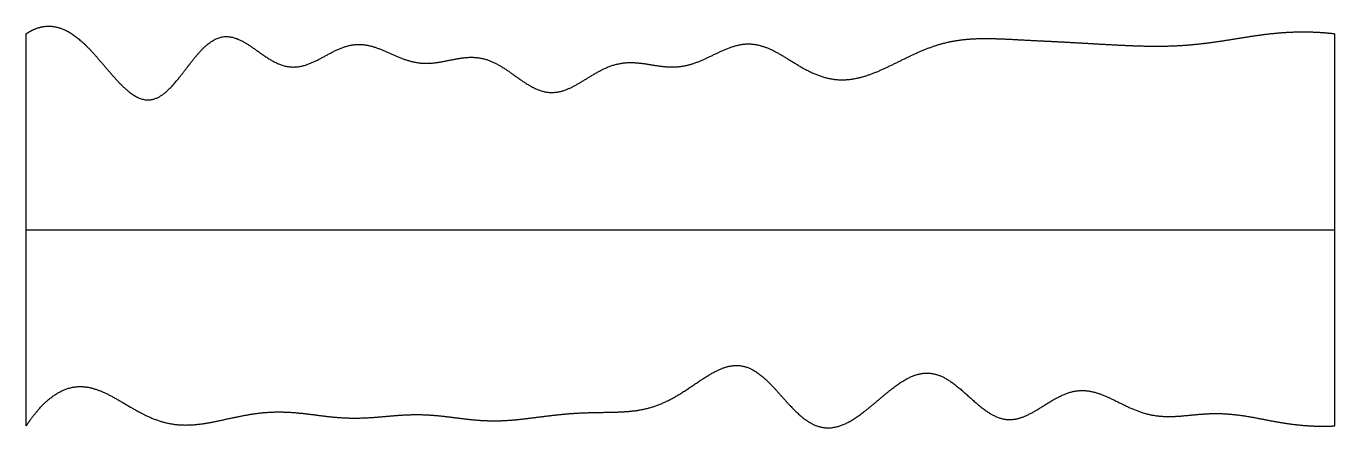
# Model space of a CAD drawing. Header units: millimetres. Extents: x 0 to 10, y 0 to 3.1.
import ezdxf

# ---------------------------------------------------------------- set-up
doc = ezdxf.new("R2010")
doc.units = ezdxf.units.MM
doc.layers.get('0').update_dxf_attribs({"linetype": 'CONTINUOUS'})

msp = doc.modelspace()

# ---------------------------------------------------------------- linework, layer by layer
for points in [[(0, 3), (0.021, 3.014), (0.062, 3.038), (0.124, 3.06), (0.205, 3.066), (0.307, 3.033), (0.407, 2.963), (0.506, 2.864), (0.603, 2.747), (0.699, 2.633), (0.794, 2.54), (0.886, 2.487), (0.977, 2.487), (1.067, 2.542), (1.155, 2.641), (1.243, 2.761), (1.332, 2.875), (1.423, 2.958), (1.516, 2.991), (1.612, 2.971), (1.71, 2.912), (1.809, 2.836), (1.91, 2.77), (2.011, 2.737), (2.112, 2.746), (2.213, 2.788), (2.313, 2.847), (2.413, 2.899), (2.513, 2.925), (2.613, 2.918), (2.713, 2.882), (2.814, 2.834), (2.916, 2.791), (3.018, 2.769), (3.121, 2.773), (3.225, 2.795), (3.328, 2.818), (3.43, 2.826), (3.53, 2.806), (3.629, 2.755), (3.727, 2.685), (3.824, 2.613), (3.921, 2.56), (4.017, 2.541), (4.115, 2.561), (4.213, 2.611), (4.312, 2.676), (4.412, 2.735), (4.513, 2.774), (4.616, 2.785), (4.718, 2.774), (4.821, 2.754), (4.924, 2.741), (5.027, 2.748), (5.128, 2.779), (5.229, 2.827), (5.329, 2.877), (5.428, 2.916), (5.526, 2.93), (5.624, 2.912), (5.722, 2.868), (5.821, 2.808), (5.92, 2.744), (6.022, 2.69), (6.124, 2.655), (6.228, 2.642), (6.331, 2.652), (6.433, 2.68), (6.535, 2.722), (6.634, 2.77), (6.732, 2.82), (6.831, 2.866), (6.929, 2.905), (7.029, 2.935), (7.13, 2.953), (7.232, 2.963), (7.335, 2.965), (7.439, 2.962), (7.542, 2.957), (7.645, 2.951), (7.748, 2.946), (7.85, 2.941), (7.952, 2.936), (8.054, 2.93), (8.156, 2.924), (8.259, 2.918), (8.361, 2.913), (8.464, 2.908), (8.567, 2.905), (8.67, 2.904), (8.772, 2.907), (8.875, 2.913), (8.977, 2.923), (9.079, 2.936), (9.181, 2.952), (9.283, 2.968), (9.385, 2.985), (9.487, 2.999), (9.59, 3.009), (9.692, 3.015), (9.794, 3.016), (9.877, 3.012), (9.938, 3.007), (9.979, 3.003), (10, 3)], [(0, 0), (0, 0.12), (0, 0.36), (0, 0.72), (0, 1.2), (0, 1.8), (0, 2.28), (0, 2.64), (0, 2.88), (0, 3)], [(10, 0), (10, 0.12), (10, 0.36), (10, 0.72), (10, 1.2), (10, 1.8), (10, 2.28), (10, 2.64), (10, 2.88), (10, 3)], [(0, 1.5), (0.4, 1.5), (1.2, 1.5), (2.4, 1.5), (4, 1.5), (6, 1.5), (7.6, 1.5), (8.8, 1.5), (9.6, 1.5), (10, 1.5)], [(0, 0), (0.019, 0.029), (0.058, 0.083), (0.116, 0.154), (0.193, 0.227), (0.29, 0.284), (0.386, 0.307), (0.482, 0.3), (0.578, 0.267), (0.675, 0.217), (0.772, 0.158), (0.871, 0.1), (0.97, 0.052), (1.071, 0.019), (1.173, 0.004), (1.276, 0.006), (1.379, 0.019), (1.482, 0.041), (1.585, 0.064), (1.687, 0.085), (1.789, 0.101), (1.891, 0.108), (1.992, 0.107), (2.094, 0.099), (2.196, 0.086), (2.298, 0.072), (2.401, 0.062), (2.503, 0.058), (2.606, 0.061), (2.708, 0.069), (2.81, 0.079), (2.912, 0.086), (3.015, 0.088), (3.117, 0.082), (3.219, 0.071), (3.322, 0.057), (3.424, 0.045), (3.526, 0.038), (3.628, 0.038), (3.73, 0.045), (3.832, 0.057), (3.934, 0.07), (4.037, 0.083), (4.14, 0.094), (4.243, 0.1), (4.345, 0.103), (4.447, 0.104), (4.548, 0.106), (4.648, 0.113), (4.749, 0.131), (4.849, 0.164), (4.95, 0.214), (5.052, 0.279), (5.154, 0.35), (5.254, 0.415), (5.354, 0.46), (5.45, 0.471), (5.544, 0.443), (5.636, 0.376), (5.725, 0.282), (5.814, 0.178), (5.905, 0.082), (5.997, 0.011), (6.093, -0.023), (6.192, -0.016), (6.293, 0.027), (6.395, 0.099), (6.499, 0.186), (6.601, 0.275), (6.702, 0.35), (6.802, 0.4), (6.9, 0.413), (6.997, 0.387), (7.092, 0.325), (7.187, 0.24), (7.281, 0.153), (7.376, 0.081), (7.471, 0.042), (7.568, 0.045), (7.666, 0.085), (7.765, 0.147), (7.864, 0.212), (7.964, 0.261), (8.065, 0.279), (8.165, 0.263), (8.265, 0.223), (8.366, 0.171), (8.467, 0.121), (8.568, 0.086), (8.67, 0.07), (8.773, 0.07), (8.875, 0.08), (8.978, 0.091), (9.081, 0.097), (9.183, 0.093), (9.285, 0.082), (9.387, 0.064), (9.489, 0.043), (9.591, 0.025), (9.693, 0.009), (9.795, 0), (9.877, -0.003), (9.938, -0.003), (9.979, -0.001), (10, 0)]]:
    msp.add_open_spline(points, degree=5)

doc.saveas('drawing.dxf')
